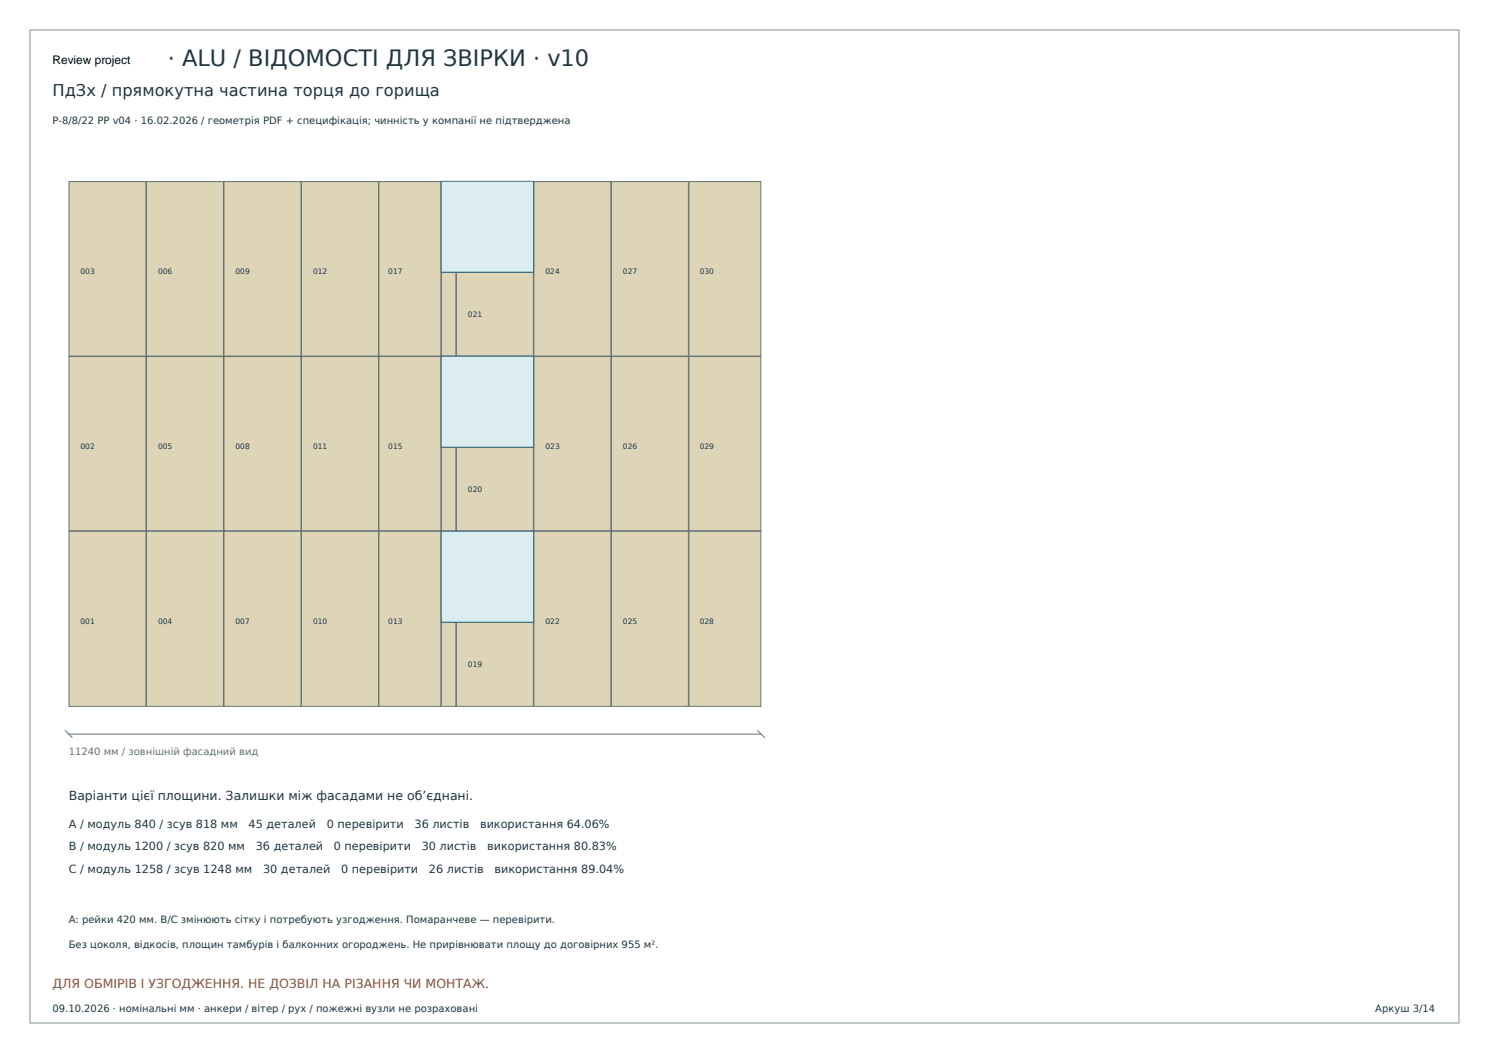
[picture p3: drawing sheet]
<svg xmlns="http://www.w3.org/2000/svg" width="420mm" height="297mm" viewBox="0 0 420 297" stroke-linecap="round" stroke-linejoin="round" font-family="sans-serif">
<defs><g id="words">
<text font-size="6.3" fill="#1f3642" x="47.3" y="18.7">· ALU / ВІДОМОСТІ ДЛЯ ЗВІРКИ · v10</text>
<text font-size="4.6" fill="#1f3642" x="14.8" y="27.2">ПдЗх / прямокутна частина торця до горища</text>
<text font-size="3.5" fill="#1f3642" x="19.4" y="225.8">Варіанти цієї площини. Залишки між фасадами не об’єднані.</text>
<text font-size="3.5" fill="#9c402b" x="14.8" y="278.7">ДЛЯ ОБМІРІВ І УЗГОДЖЕННЯ. НЕ ДОЗВІЛ НА РІЗАННЯ ЧИ МОНТАЖ.</text>
<text font-size="3.4" x="14.8" y="18">Review project</text>
<g font-size="3.2" fill="#1f3642">
<text x="19.4" y="233.5">A / модуль 840 / зсув 818 мм</text>
<text x="70.2" y="233.5">45 деталей</text>
<text x="92.2" y="233.5">0 перевірити</text>
<text x="117" y="233.5">36 листів</text>
<text x="135.5" y="233.5">використання 64.06%</text>
<text x="19.4" y="239.9">B / модуль 1200 / зсув 820 мм</text>
<text x="72.2" y="239.9">36 деталей</text>
<text x="94.2" y="239.9">0 перевірити</text>
<text x="119" y="239.9">30 листів</text>
<text x="137.5" y="239.9">використання 80.83%</text>
<text x="19.4" y="246.2">C / модуль 1258 / зсув 1248 мм</text>
<text x="74.2" y="246.2">30 деталей</text>
<text x="96.3" y="246.2">0 перевірити</text>
<text x="121.1" y="246.2">26 листів</text>
<text x="139.5" y="246.2">використання 89.04%</text>
</g>
<g font-size="2.8" fill="#1f3642">
<text x="14.8" y="34.9">P-8/8/22 PP v04 · 16.02.2026 / геометрія PDF + специфікація; чинність у компанії не підтверджена</text>
<text x="19.4" y="260.3">A: рейки 420 мм. B/C змінюють сітку і потребують узгодження. Помаранчеве — перевірити.</text>
<text x="19.4" y="267.4">Без цоколя, відкосів, площин тамбурів і балконних огороджень. Не прирівнювати площу до договірних 955 м².</text>
<text x="14.8" y="285.4">09.10.2026 · номінальні мм · анкери / вітер / рух / пожежні вузли не розраховані</text>
<text x="388.1" y="285.4">Аркуш 3/14</text>
</g>
<text font-size="2.8" fill="#617378" x="19.4" y="213.1">11240 мм / зовнішній фасадний вид</text>
<g font-size="2.1" fill="#1f3642">
<text x="22.7" y="77.3">003</text>
<text x="44.6" y="77.3">006</text>
<text x="66.5" y="77.3">009</text>
<text x="88.3" y="77.3">012</text>
<text x="109.6" y="77.3">017</text>
<text x="153.9" y="77.3">024</text>
<text x="175.8" y="77.3">027</text>
<text x="197.4" y="77.3">030</text>
<text x="132" y="89.3">021</text>
<text x="22.7" y="126.6">002</text>
<text x="44.6" y="126.6">005</text>
<text x="66.5" y="126.6">008</text>
<text x="88.3" y="126.6">011</text>
<text x="109.6" y="126.6">015</text>
<text x="153.9" y="126.6">023</text>
<text x="175.8" y="126.6">026</text>
<text x="197.4" y="126.6">029</text>
<text x="132" y="138.7">020</text>
<text x="22.7" y="176">001</text>
<text x="44.6" y="176">004</text>
<text x="66.5" y="176">007</text>
<text x="88.3" y="176">010</text>
<text x="109.6" y="176">013</text>
<text x="153.9" y="176">022</text>
<text x="175.8" y="176">025</text>
<text x="197.4" y="176">028</text>
<text x="132" y="188.1">019</text>
</g>
</g></defs>
<path d="M8.5 8.5h403.2v280.1h-403.2z" fill="none" stroke="#809194" stroke-width=".28"/>
<g fill="#ded4b8" stroke="#667370" stroke-width=".28">
<path d="M19.5 149.9h21.7v49.3h-21.7z"/>
<path d="M19.5 100.6h21.7v49.1h-21.7z"/>
<path d="M19.5 51.2h21.7v49.2h-21.7z"/>
<path d="M41.3 149.9h21.8v49.3h-21.8z"/>
<path d="M41.3 100.6h21.8v49.1h-21.8z"/>
<path d="M41.3 51.2h21.8v49.2h-21.8z"/>
<path d="M63.2 149.9h21.7v49.3h-21.7z"/>
<path d="M63.2 100.6h21.7v49.1h-21.7z"/>
<path d="M63.2 51.2h21.7v49.2h-21.7z"/>
<path d="M85.1 149.9h21.7v49.3h-21.7z"/>
<path d="M85.1 100.6h21.7v49.1h-21.7z"/>
<path d="M85.1 51.2h21.7v49.2h-21.7z"/>
<path d="M106.9 149.9h17.5v49.3h-17.5z"/>
<path d="M124.6 175.6h4.1v23.6h-4.1z"/>
<path d="M106.9 100.6h17.5v49.1h-17.5z"/>
<path d="M124.6 126.2h4.1v23.5h-4.1z"/>
<path d="M106.9 51.2h17.5v49.2h-17.5z"/>
<path d="M124.6 76.9h4.1v23.5h-4.1z"/>
<path d="M128.8 175.6h21.7v23.6h-21.7z"/>
<path d="M128.8 126.2h21.7v23.5h-21.7z"/>
<path d="M128.8 76.9h21.7v23.5h-21.7z"/>
<path d="M150.7 149.9h21.7v49.3h-21.7z"/>
<path d="M150.7 100.6h21.7v49.1h-21.7z"/>
<path d="M150.7 51.2h21.7v49.2h-21.7z"/>
<path d="M172.5 149.9h21.7v49.3h-21.7z"/>
<path d="M172.5 100.6h21.7v49.1h-21.7z"/>
<path d="M172.5 51.2h21.7v49.2h-21.7z"/>
<path d="M194.4 149.9h20.3v49.3h-20.3z"/>
<path d="M194.4 100.6h20.3v49.1h-20.3z"/>
<path d="M194.4 51.2h20.3v49.2h-20.3z"/>
</g>
<g fill="#dbedf0" stroke="#2e7087" stroke-width=".28">
<path d="M124.5 149.9h26.1v25.6h-26.1z"/>
<path d="M124.5 100.5h26.1v25.6h-26.1z"/>
<path d="M124.5 51.2h26.1v25.6h-26.1z"/>
</g>
<path d="M18.3 206l2.2 2.1M19.4 207.1h195.4M213.7 206l2.1 2.1" fill="none" stroke="#617378" stroke-width=".28"/>
<use href="#words"/>
</svg>
